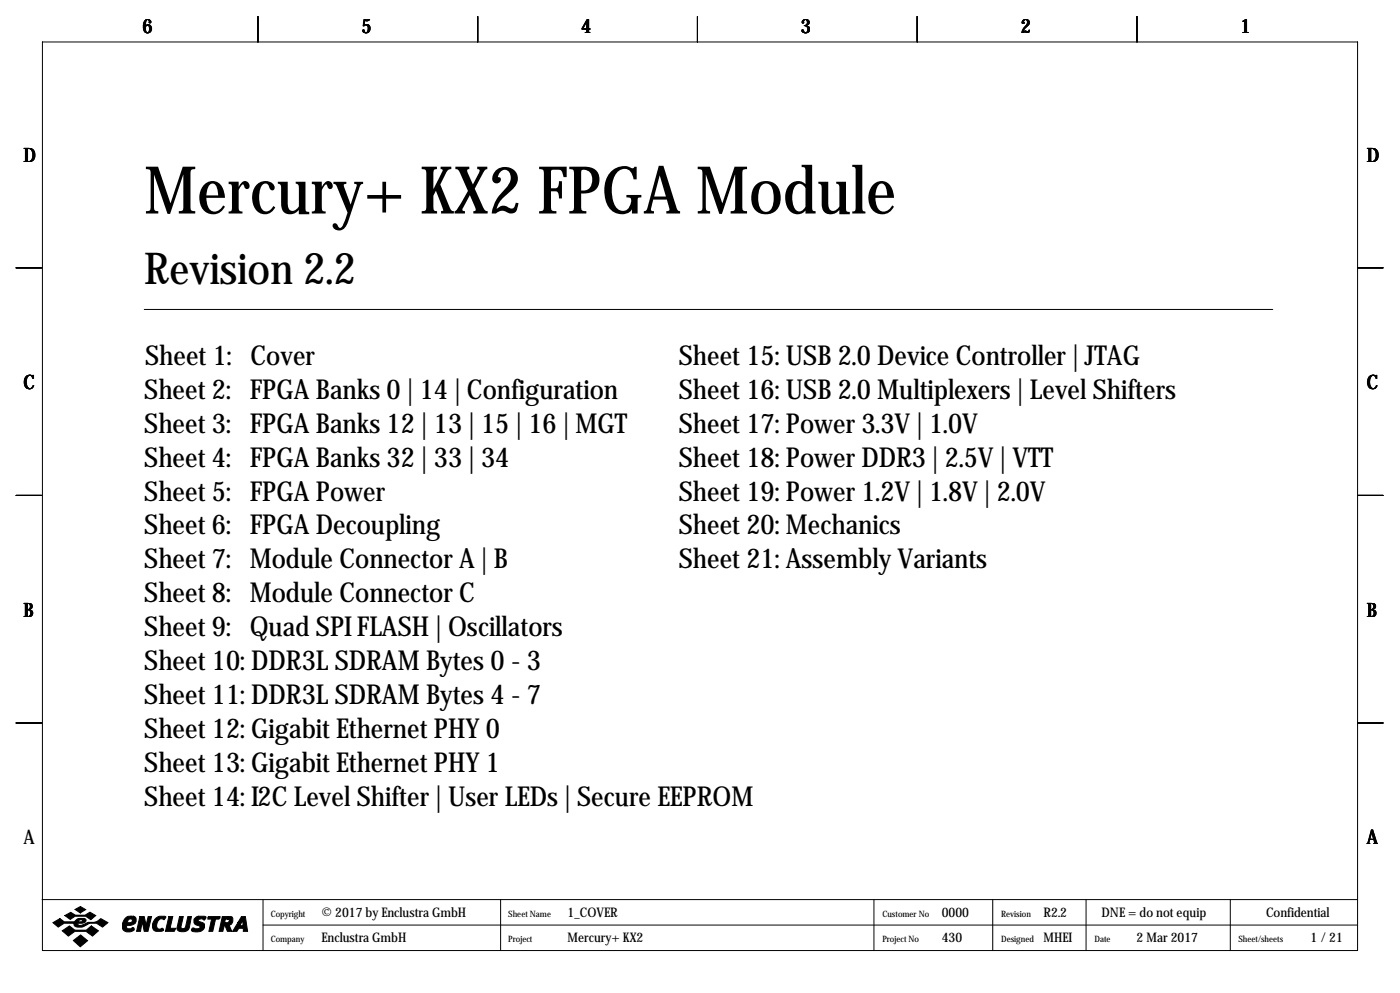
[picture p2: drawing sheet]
<svg xmlns="http://www.w3.org/2000/svg" width="419mm" height="297mm" viewBox="0 0 419 297" stroke-linecap="round" stroke-linejoin="round" font-family="sans-serif">
<defs><g id="words">
<text font-size="19.7" x="43.2" y="63.9">Mercury+ KX2 FPGA Module</text>
<text font-size="13.2" x="43.2" y="84.9">Revision 2.2</text>
<g font-size="8.2">
<text x="43.4" y="109.1">Sheet 1: Cover</text>
<text x="203.2" y="109.1">Sheet 15: USB 2.0 Device Controller | JTAG</text>
<text x="43.2" y="119.2">Sheet 2: FPGA Banks 0 | 14 | Configuration</text>
<text x="203.2" y="119.2">Sheet 16: USB 2.0 Multiplexers | Level Shifters</text>
<text x="43.2" y="129.4">Sheet 3: FPGA Banks 12 | 13 | 15 | 16 | MGT</text>
<text x="203.2" y="129.4">Sheet 17: Power 3.3V | 1.0V</text>
<text x="43.2" y="139.6">Sheet 4: FPGA Banks 32 | 33 | 34</text>
<text x="203.2" y="139.6">Sheet 18: Power DDR3 | 2.5V | VTT</text>
<text x="43.2" y="149.7">Sheet 5: FPGA Power</text>
<text x="203.2" y="149.7">Sheet 19: Power 1.2V | 1.8V | 2.0V</text>
<text x="43.2" y="159.9">Sheet 6: FPGA Decoupling</text>
<text x="203.2" y="159.9">Sheet 20: Mechanics</text>
<text x="43.2" y="170">Sheet 7: Module Connector A | B</text>
<text x="203.2" y="170">Sheet 21: Assembly Variants</text>
<text x="43.2" y="180.2">Sheet 8: Module Connector C</text>
<text x="43.2" y="190.4">Sheet 9: Quad SPI FLASH | Oscillators</text>
<text x="43.2" y="200.5">Sheet 10: DDR3L SDRAM Bytes 0 - 3</text>
<text x="43.2" y="210.7">Sheet 11: DDR3L SDRAM Bytes 4 - 7</text>
<text x="43.2" y="220.8">Sheet 12: Gigabit Ethernet PHY 0</text>
<text x="43.2" y="231">Sheet 13: Gigabit Ethernet PHY 1</text>
<text x="43.2" y="241.2">Sheet 14: I2C Level Shifter | User LEDs | Secure EEPROM</text>
</g>
<g font-size="5.9">
<text x="42.7" y="9.8">6</text>
<text x="108.2" y="9.8">5</text>
<text x="174" y="9.8">4</text>
<text x="239.8" y="9.8">3</text>
<text x="305.6" y="9.8">2</text>
<text x="371.3" y="9.8">1</text>
<text x="7" y="48.4">D</text>
<text x="409.2" y="48.4">D</text>
<text x="7" y="116.4">C</text>
<text x="409.2" y="116.4">C</text>
<text x="7" y="184.5">B</text>
<text x="409.2" y="184.5">B</text>
<text x="7" y="252.6">A</text>
<text x="409.2" y="252.6">A</text>
</g>
<g font-size="4">
<text x="96.3" y="274.2">© 2017 by Enclustra GmbH</text>
<text x="169.9" y="274.2">1_COVER</text>
<text x="281.9" y="274.2">0000</text>
<text x="312.4" y="274.2">R2.2</text>
<text x="329.8" y="274.2">DNE = do not equip</text>
<text x="379" y="274.2">Confidential</text>
<text x="96.3" y="281.8">Enclustra GmbH</text>
<text x="169.9" y="281.8">Mercury+ KX2</text>
<text x="281.9" y="281.8">430</text>
<text x="312.4" y="281.8">MHEI</text>
<text x="340.3" y="281.8">2 Mar 2017</text>
<text x="392.3" y="281.8">1 /21</text>
</g>
<g font-size="2.6">
<text x="81" y="274.2">Copyright</text>
<text x="152.1" y="274.2">Sheet Name</text>
<text x="264.2" y="274.2">Customer No</text>
<text x="299.7" y="274.2">Revision</text>
<text x="81" y="281.8">Company</text>
<text x="152.1" y="281.8">Project</text>
<text x="264.2" y="281.8">Project No</text>
<text x="299.7" y="281.8">Designed</text>
<text x="327.7" y="281.8">Date</text>
<text x="370.7" y="281.8">Sheet/sheets</text>
</g>
</g></defs>
<g fill="none" stroke="#000" stroke-width=".3">
<path d="M12.7 12.6h393.7v271.7h-393.7zM77.2 4.9v7.7M143 4.9v7.7M208.8 4.9v7.7M274.6 4.9v7.7M340.4 4.9v7.7M4.8 80.1h7.6M43.2 92.6h337.8M406.4 80.1h7.6M4.8 148.2h7.6M406.4 148.2h7.6M4.8 216.3h7.6"/>
<path d="M406.4 216.3h7.6M12.6 269.1h393.7M78.7 269.1v15.2M78.7 276.7h327.6M149.9 269.1v15.2M261.6 269.1v15.2M297.2 269.1v15.2M325.1 269.1v15.2M368.3 269.1v15.2"/>
</g>
<g fill="#000" stroke="#000" stroke-width=".3">
<path d="M15.8 276l2.1-1.2 1.4 1 3.1-.2a1.77 1.77 0 0 1 1.9-.9v.4l-.6 .2-.2 .5h.9l.3-.3-.2-.4h-.2v-.4l1.1 .1 .4 .3a.92 .92 0 0 1-1 1.1h-1.4l-.1 .1 .1 .4a3.7 3.7 0 0 0 3-.8 4 4 0 0 0 3.8-1.1l2.1 1.2-1.6 1.3a4.4 4.4 0 0 0-6 0h-1.5l-.7-.2-.4-.4 .1-.5h-3l-1.8 1.1zM19.4 273.9l1.8-1 1.4 .9h2.9l1.4-.9 1.8 1-1.5 1.2-1.5-1h-3.2l-1.5 .9zM22.5 272l1.6-.8 1.6 .9-1.6 1zM18.6 278.4l2.2-1.4 1.6 1.2h3.5l1.4-1.2 2.2 1.4-1.8 1.6-1.9-1.4h-3.4l-1.9 1.4zM37.4 274.7a1.75 1.75 0 0 1 1.8-.6v.7a.82 .82 0 0 0-.8 1.2h.6a.6 .6 0 0 0 .6-.5 .6 .6 0 0 0-.4-.7v-.7h.8l.5 .3a1.61 1.61 0 0 1 0 1.7 1.61 1.61 0 0 1-1.5 .7h-1l-.1 .6 .3 .4h.9a.56 .56 0 0 1 .7-.4 .56 .56 0 0 1 .4 .7 2.18 2.18 0 0 1-3.5-.4 3.5 3.5 0 0 1 .7-3zM41.9 274.2h1.3l.5 2.6 .6-2.6h1.1l-1.1 4.4h-1.1l-.6-2.9-.5 2.9h-1.2zM46.7 274.6a2.78 2.78 0 0 1 2.9-.4l-.4 .9a1.32 1.32 0 0 0-2.1 .8l-.2 .8a.98 .98 0 0 0 1.1 1.2 .55 .55 0 0 1 .6-.2 .55 .55 0 0 1 .4 .6l-.7 .3h-1.6a1.79 1.79 0 0 1-.8-2.7zM50.5 274.2h1.2l-.8 3.5h1.7l-.4 .9h-2.7zM53.7 274.2h1.2l-.7 3.1a.73 .73 0 0 0 .7 .5 .73 .73 0 0 0 .7-.6l.6-3h1.1l-.7 3.4a2.15 2.15 0 0 1-3.6 .2zM58.3 274.7l1.1-.6h1.8l.5 .2-.4 .8h-.3a.94 .94 0 0 0-1.7 .3l1.7 .8a1.71 1.71 0 0 1-.1 1.8 1.71 1.71 0 0 1-1.7 .8h-.8a.73 .73 0 0 1-1-.8 .6 .6 0 0 1 .4-.5 .6 .6 0 0 1 .7 .3h.7a.52 .52 0 0 0 .6-.2 .52 .52 0 0 0-.2-.7 1.39 1.39 0 0 1-1.4-.6 1.39 1.39 0 0 1 .1-1.6zM62.2 274.4l.2-.2h3.5l-.4 .7h-1l-.8 3.7h-1.2l.8-3.7h-1.1zM66.5 274.2h1.7v.7h-.7l-.2 1.1h.9l.3-.3a.44 .44 0 0 0 .1-.5 .44 .44 0 0 0-.4-.3v-.7h1l.5 .5v.9a1.03 1.03 0 0 1-1.2 1l.9 2h-1.3l-.8-1.8-.6 1.8h-1.1z"/>
<path d="M72.3 274.2h1.2l.6 4.4h-1.3v-.9h-1.3l-.6 .9h-1.3l1.7-2.7h1l-.4 .8 .2 .2h.4l.2-.2v-1.5l-.4 .7h-1zM21.9 281.3l2.2-1.6 2.1 1.7-2.2 1.8z"/>
</g>
<use href="#words"/>
</svg>
